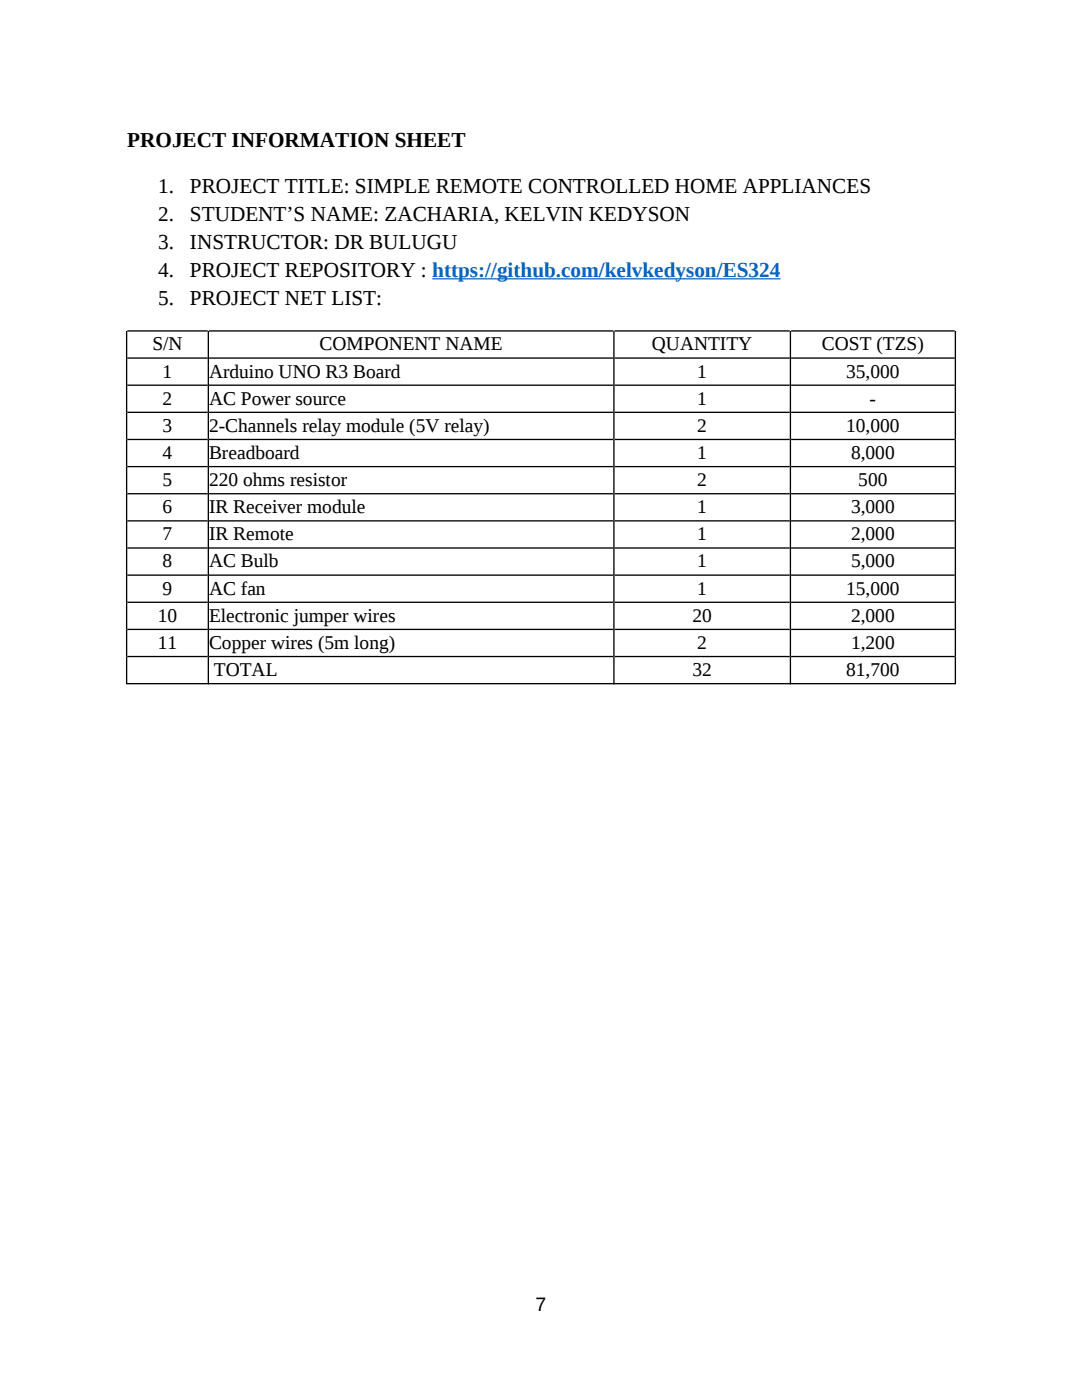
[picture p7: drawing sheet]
<svg xmlns="http://www.w3.org/2000/svg" width="216mm" height="279mm" viewBox="0 0 216 279" stroke-linecap="round" stroke-linejoin="round" font-family="sans-serif">
<defs><g id="words">
<g font-size="4.2">
<text x="25.4" y="29.4">PROJECT INFORMATION SHEET</text>
<text x="31.6" y="38.5">1.</text>
<text x="37.9" y="38.5">PROJECT TITLE: SIMPLE REMOTE CONTROLLED HOME APPLIANCES</text>
<text x="31.6" y="44.1">2.</text>
<text x="37.9" y="44.1">STUDENT’S NAME: ZACHARIA, KELVIN KEDYSON</text>
<text x="31.6" y="49.7">3.</text>
<text x="37.9" y="49.7">INSTRUCTOR: DR BULUGU</text>
<text x="31.6" y="55.3">4.</text>
<text x="37.9" y="55.3">PROJECT REPOSITORY : https://github.com/kelvkedyson/ES324</text>
<text x="31.6" y="60.9">5.</text>
<text x="37.9" y="60.9">PROJECT NET LIST:</text>
</g>
<g font-size="3.9">
<text x="30.4" y="69.9">S/N</text>
<text x="63.8" y="69.9">COMPONENT NAME</text>
<text x="130.1" y="69.9">QUANTITY</text>
<text x="164" y="69.9">COST (TZS)</text>
<text x="32.4" y="75.3">1</text>
<text x="41.7" y="75.3">Arduino UNO R3 Board</text>
<text x="139.1" y="75.3">1</text>
<text x="168.8" y="75.3">35,000</text>
<text x="32.4" y="80.8">2</text>
<text x="41.7" y="80.8">AC Power source</text>
<text x="139.1" y="80.8">1</text>
<text x="173.5" y="80.8">-</text>
<text x="32.4" y="86.2">3</text>
<text x="41.7" y="86.2">2-Channels relay module (5V relay)</text>
<text x="139.1" y="86.2">2</text>
<text x="168.8" y="86.2">10,000</text>
<text x="32.4" y="91.6">4</text>
<text x="41.7" y="91.6">Breadboard</text>
<text x="139.1" y="91.6">1</text>
<text x="169.8" y="91.6">8,000</text>
<text x="32.4" y="97">5</text>
<text x="41.7" y="97">220 ohms resistor</text>
<text x="139.1" y="97">2</text>
<text x="171.3" y="97">500</text>
<text x="32.4" y="102.4">6</text>
<text x="32.4" y="107.8">7</text>
<text x="41.7" y="102.4">IR Receiver module</text>
<text x="41.7" y="107.8">IR Remote</text>
<text x="139.1" y="102.4">1</text>
<text x="139.1" y="107.8">1</text>
<text x="169.8" y="102.4">3,000</text>
<text x="169.8" y="107.8">2,000</text>
<text x="32.4" y="113.3">8</text>
<text x="41.7" y="113.3">AC Bulb</text>
<text x="139.1" y="113.3">1</text>
<text x="169.8" y="113.3">5,000</text>
<text x="32.4" y="118.7">9</text>
<text x="41.7" y="118.7">AC fan</text>
<text x="139.1" y="118.7">1</text>
<text x="168.8" y="118.7">15,000</text>
<text x="31.5" y="124.1">10</text>
<text x="41.7" y="124.1">Electronic jumper wires</text>
<text x="138.2" y="124.1">20</text>
<text x="169.8" y="124.1">2,000</text>
<text x="31.5" y="129.5">11</text>
<text x="41.7" y="129.5">Copper wires (5m long)</text>
<text x="139.1" y="129.5">2</text>
<text x="169.8" y="129.5">1,200</text>
<text x="42.7" y="134.9">TOTAL</text>
<text x="138.2" y="134.9">32</text>
<text x="168.8" y="134.9">81,700</text>
<text x="106.9" y="261.7">7</text>
</g>
</g></defs>
<path d="M86.2 55.6h69.6" fill="none" stroke="#0563c1" stroke-width=".24"/>
<g fill="none" stroke="#000" stroke-width=".26">
<path d="M25.3 66v70.4M25.4 66h16M25.4 71.5h16M25.4 76.9h16M41.6 66v70.4M41.7 66h80.7M41.7 71.5h80.7M41.7 76.9h80.7M122.5 66v70.4M122.6 66h35M122.6 71.5h35M122.6 76.9h35"/>
<path d="M157.7 66v70.4M157.8 66h32.7M157.8 71.5h32.7M157.8 76.9h32.7M190.6 66v70.4M25.4 82.3h16M25.4 87.7h16M25.4 93.1h16M25.4 98.5h16M41.7 82.3h80.7M41.7 87.7h80.7M41.7 93.1h80.7"/>
<path d="M41.7 98.5h80.7M122.6 82.3h35M122.6 87.7h35M122.6 93.1h35M122.6 98.5h35M157.8 82.3h32.7M157.8 87.7h32.7M157.8 93.1h32.7M157.8 98.5h32.7M25.4 104h16M25.4 109.4h16M25.4 114.8h16"/>
<path d="M41.7 104h80.7M41.7 109.4h80.7M41.7 114.8h80.7M122.6 104h35M122.6 109.4h35M122.6 114.8h35M157.8 104h32.7M157.8 109.4h32.7M157.8 114.8h32.7M25.1 136.4h165.7M25.4 120.2h16M25.4 125.6h16"/>
<path d="M25.4 131h16M41.7 120.2h80.7M41.7 125.6h80.7M41.7 131h80.7M122.6 120.2h35M122.6 125.6h35M122.6 131h35M157.8 120.2h32.7M157.8 125.6h32.7M157.8 131h32.7"/>
</g>
<use href="#words"/>
</svg>
